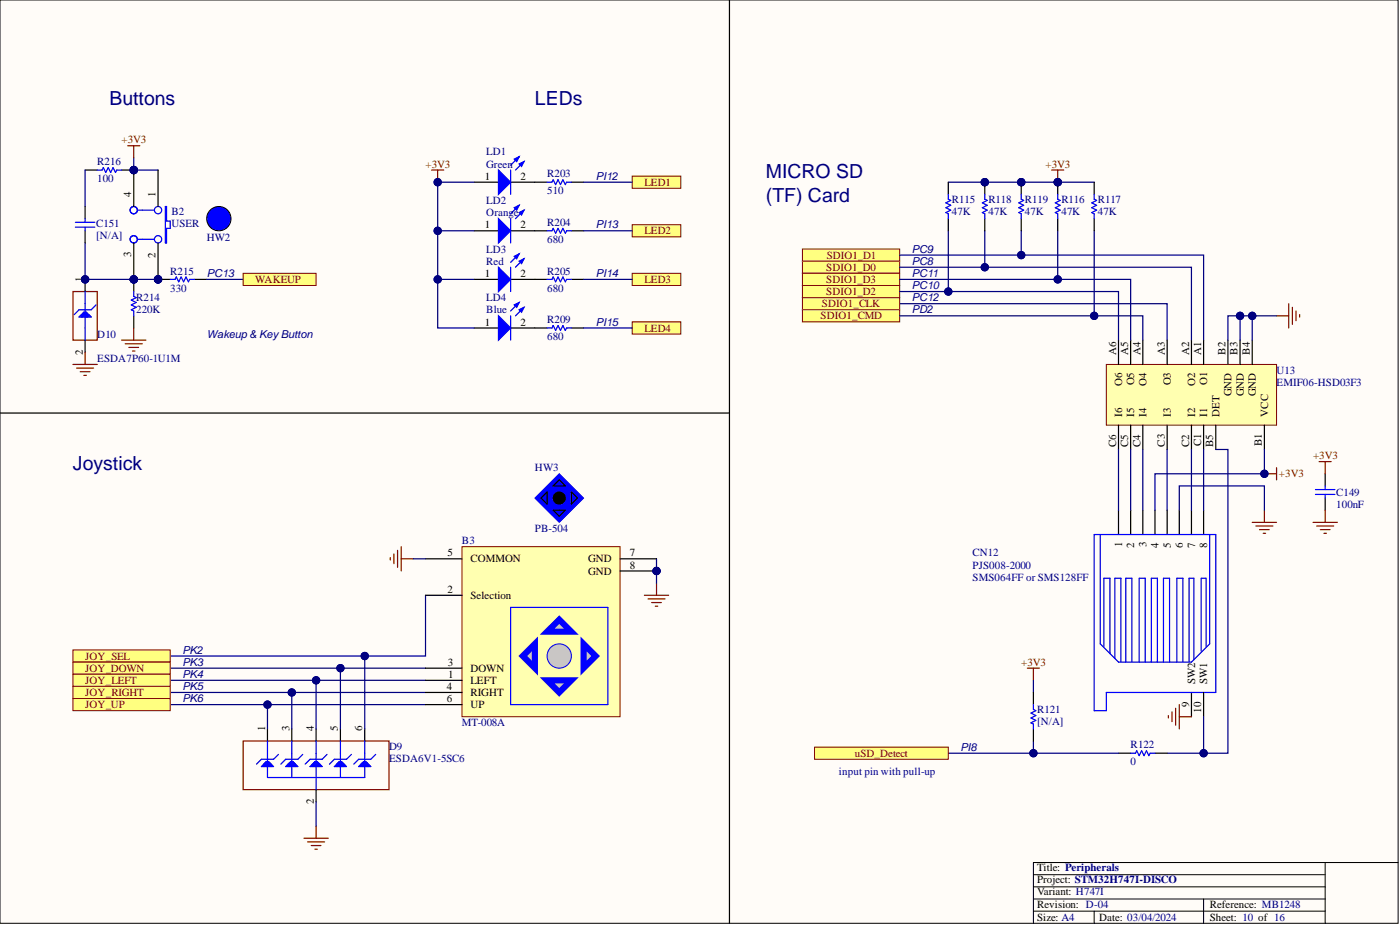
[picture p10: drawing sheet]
<svg xmlns="http://www.w3.org/2000/svg" width="292mm" height="193mm" viewBox="0 0 292 193" stroke-linecap="round" stroke-linejoin="round" font-family="sans-serif">
<defs><g id="words">
<g font-size="4.1" fill="#000080">
<text x="22.8" y="22">Buttons</text>
<text x="111.6" y="22">LEDs</text>
<text x="159.8" y="37.2">MICRO SD</text>
<text x="159.8" y="42.2">(TF) Card</text>
<text x="15.2" y="98">Joystick</text>
</g>
<g font-size="2.3" fill="#800000">
<text x="25.4" y="29.9">+3V3</text>
<text x="88.8" y="35">+3V3</text>
<text x="218.1" y="35">+3V3</text>
<text x="134.4" y="38.8">LED1</text>
<text x="134.4" y="48.9">LED2</text>
<text x="172.5" y="54">SDIO1_D1</text>
<text x="53.3" y="59">WAKEUP</text>
<text x="134.4" y="59">LED3</text>
<text x="172.4" y="56.5">SDIO1_D0</text>
<text x="172.4" y="59">SDIO1_D3</text>
<text x="171.5" y="64.1">SDIO1_CLK</text>
<text x="172.4" y="61.6">SDIO1_D2</text>
<text x="134.4" y="69.2">LED4</text>
<text x="171.2" y="66.6">SDIO1_CMD</text>
<text x="274" y="95.8">+3V3</text>
<text x="266.9" y="99.6">+3V3</text>
<text x="17.8" y="137.6">JOY_SEL</text>
<text x="17.8" y="140.1">JOY_DOWN</text>
<text x="17.8" y="142.7">JOY_LEFT</text>
<text x="213.1" y="138.9">+3V3</text>
<text x="17.8" y="145.2">JOY_RIGHT</text>
<text x="17.8" y="147.8">JOY_UP</text>
<text x="178.3" y="157.9">uSD_Detect</text>
</g>
<g font-size="2.3" fill="#000080">
<text x="20.3" y="34.5">R216</text>
<text x="101.5" y="32.4">LD1</text>
<text x="101.5" y="35">Green</text>
<text x="20.3" y="38">100</text>
<text x="114.1" y="37">R203</text>
<text x="114.1" y="40.5">510</text>
<text x="124.3" y="37.5">PI12</text>
<text x="20" y="47.4">C151</text>
<text x="35.8" y="44.9">B2</text>
<text x="35.8" y="47.4">USER</text>
<text x="101.5" y="42.6">LD2</text>
<text x="101.5" y="45.1">Orange</text>
<text x="114.1" y="47.1">R204</text>
<text x="124.3" y="47.6">PI13</text>
<text x="198.6" y="42.3">R115</text>
<text x="198.6" y="44.9">47K</text>
<text x="206.2" y="42.3">R118</text>
<text x="206.2" y="44.9">47K</text>
<text x="213.8" y="42.3">R119</text>
<text x="213.8" y="44.9">47K</text>
<text x="221.4" y="42.3">R116</text>
<text x="221.4" y="44.9">47K</text>
<text x="229.1" y="42.3">R117</text>
<text x="229.1" y="44.9">47K</text>
<text x="20" y="49.9">[N/A]</text>
<text x="43.1" y="50.2">HW2</text>
<text x="101.5" y="52.7">LD3</text>
<text x="114.1" y="50.7">680</text>
<text x="190.2" y="52.7">PC9</text>
<text x="35.5" y="57.3">R215</text>
<text x="43.1" y="57.8">PC13</text>
<text x="101.5" y="55.2">Red</text>
<text x="114.1" y="57.3">R205</text>
<text x="124.3" y="57.8">PI14</text>
<text x="190.2" y="55.2">PC8</text>
<text x="190.2" y="57.8">PC11</text>
<text x="28.4" y="62.8">R214</text>
<text x="28.4" y="65.4">220K</text>
<text x="35.5" y="60.8">330</text>
<text x="101.5" y="62.8">LD4</text>
<text x="101.5" y="65.4">Blue</text>
<text x="114.1" y="60.8">680</text>
<text x="190.2" y="60.3">PC10</text>
<text x="190.2" y="62.8">PC12</text>
<text x="190.2" y="65.4">PD2</text>
<text x="20.3" y="70.5">D10</text>
<text x="43.1" y="70.5">Wakeup &amp; KeyButton</text>
<text x="114.1" y="67.4">R209</text>
<text x="114.1" y="71">680</text>
<text x="124.3" y="67.9">PI15</text>
<text x="20.3" y="75.5">ESDA7P60-1U1M</text>
<text x="266.3" y="78.1">U13</text>
<text x="266.3" y="80.6">EMIF06-HSD03F3</text>
<text x="111.6" y="98.3">HW3</text>
<text x="278.8" y="103.4">C149</text>
<text x="278.8" y="105.9">100nF</text>
<text x="96.4" y="113.5">B3</text>
<text x="111.6" y="111">PB-504</text>
<text x="202.9" y="116.1">CN12</text>
<text x="202.9" y="118.6">PJS008-2000</text>
<text x="202.9" y="121.1">SMS064FF or SMS128FF</text>
<text x="38" y="136.3">PK2</text>
<text x="38" y="138.9">PK3</text>
<text x="38" y="141.4">PK4</text>
<text x="38" y="144">PK5</text>
<text x="38" y="146.5">PK6</text>
<text x="216.4" y="148.8">R121</text>
<text x="96.4" y="151.6">MT-008A</text>
<text x="216.4" y="151.3">[N/A]</text>
<text x="81.2" y="156.4">D9</text>
<text x="81.2" y="158.9">ESDA6V1-5SC6</text>
<text x="175" y="161.7">input pin with pull-up</text>
<text x="200.4" y="156.6">PI8</text>
<text x="235.9" y="156.1">R122</text>
<text x="235.9" y="159.7">0</text>
</g>
<g font-size="2.3">
<text x="27.4" y="41.1" transform="rotate(-90 27.4 41.1)">4</text>
<text x="32.5" y="41.1" transform="rotate(-90 32.5 41.1)">1</text>
<text x="101.1" y="37.5">1</text>
<text x="108.6" y="37.5">2</text>
<text x="101.1" y="47.6">1</text>
<text x="108.6" y="47.6">2</text>
<text x="27.4" y="53.6" transform="rotate(-90 27.4 53.6)">3</text>
<text x="32.5" y="53.7" transform="rotate(-90 32.5 53.7)">2</text>
<text x="17.2" y="58.8" transform="rotate(-90 17.2 58.8)">1</text>
<text x="101.1" y="57.8">1</text>
<text x="108.6" y="57.8">2</text>
<text x="101.1" y="67.9">1</text>
<text x="108.6" y="67.9">2</text>
<text x="17.2" y="74" transform="rotate(-90 17.2 74)">2</text>
<text x="232.9" y="74" transform="rotate(-90 232.9 74)">A6</text>
<text x="235.4" y="74" transform="rotate(-90 235.4 74)">A5</text>
<text x="237.9" y="74" transform="rotate(-90 237.9 74)">A4</text>
<text x="243" y="74" transform="rotate(-90 243 74)">A3</text>
<text x="248.1" y="74" transform="rotate(-90 248.1 74)">A2</text>
<text x="250.6" y="74" transform="rotate(-90 250.6 74)">A1</text>
<text x="255.7" y="74" transform="rotate(-90 255.7 74)">B2</text>
<text x="258.2" y="74" transform="rotate(-90 258.2 74)">B3</text>
<text x="260.8" y="74" transform="rotate(-90 260.8 74)">B4</text>
<text x="234.1" y="80.5" transform="rotate(-90 234.1 80.5)">O6</text>
<text x="236.7" y="80.4" transform="rotate(-90 236.7 80.4)">O5</text>
<text x="239.2" y="80.5" transform="rotate(-90 239.2 80.5)">O4</text>
<text x="244.3" y="80.4" transform="rotate(-90 244.3 80.4)">O3</text>
<text x="249.3" y="80.5" transform="rotate(-90 249.3 80.5)">O2</text>
<text x="251.9" y="80.3" transform="rotate(-90 251.9 80.3)">O1</text>
<text x="257" y="82.7" transform="rotate(-90 257 82.7)">GND</text>
<text x="259.5" y="82.7" transform="rotate(-90 259.5 82.7)">GND</text>
<text x="262" y="82.7" transform="rotate(-90 262 82.7)">GND</text>
<text x="234.1" y="86.9" transform="rotate(-90 234.1 86.9)">I6</text>
<text x="236.7" y="86.9" transform="rotate(-90 236.7 86.9)">I5</text>
<text x="239.2" y="86.9" transform="rotate(-90 239.2 86.9)">I4</text>
<text x="244.3" y="86.9" transform="rotate(-90 244.3 86.9)">I3</text>
<text x="249.3" y="86.9" transform="rotate(-90 249.3 86.9)">I2</text>
<text x="251.9" y="86.9" transform="rotate(-90 251.9 86.9)">I1</text>
<text x="254.4" y="86.9" transform="rotate(-90 254.4 86.9)">DET</text>
<text x="264.6" y="86.9" transform="rotate(-90 264.6 86.9)">VCC</text>
<text x="232.9" y="93.3" transform="rotate(-90 232.9 93.3)">C6</text>
<text x="235.4" y="93.3" transform="rotate(-90 235.4 93.3)">C5</text>
<text x="237.9" y="93.3" transform="rotate(-90 237.9 93.3)">C4</text>
<text x="243" y="93.2" transform="rotate(-90 243 93.2)">C3</text>
<text x="248.1" y="93.3" transform="rotate(-90 248.1 93.3)">C2</text>
<text x="250.6" y="93.1" transform="rotate(-90 250.6 93.1)">C1</text>
<text x="253.2" y="93.3" transform="rotate(-90 253.2 93.3)">B5</text>
<text x="263.3" y="93.1" transform="rotate(-90 263.3 93.1)">B1</text>
<text x="93.3" y="116.1">5</text>
<text x="98.2" y="117.3">COMMON</text>
<text x="122.7" y="117.3">GND</text>
<text x="122.7" y="119.9">GND</text>
<text x="131.4" y="116.1">7</text>
<text x="131.4" y="118.6">8</text>
<text x="234.1" y="114.1" transform="rotate(-90 234.1 114.1)">1</text>
<text x="236.7" y="114.3" transform="rotate(-90 236.7 114.3)">2</text>
<text x="239.2" y="114.2" transform="rotate(-90 239.2 114.2)">3</text>
<text x="241.7" y="114.4" transform="rotate(-90 241.7 114.4)">4</text>
<text x="244.3" y="114.3" transform="rotate(-90 244.3 114.3)">5</text>
<text x="246.8" y="114.3" transform="rotate(-90 246.8 114.3)">6</text>
<text x="249.3" y="114.3" transform="rotate(-90 249.3 114.3)">7</text>
<text x="251.9" y="114.3" transform="rotate(-90 251.9 114.3)">8</text>
<text x="93.3" y="123.7">2</text>
<text x="98.2" y="124.9">Selection</text>
<text x="93.3" y="144">4</text>
<text x="93.4" y="138.9">3</text>
<text x="93.5" y="141.4">1</text>
<text x="98.2" y="140.1">DOWN</text>
<text x="98.2" y="142.7">LEFT</text>
<text x="249.3" y="142.7" transform="rotate(-90 249.3 142.7)">SW2</text>
<text x="251.9" y="142.7" transform="rotate(-90 251.9 142.7)">SW1</text>
<text x="93.3" y="146.5">6</text>
<text x="98.2" y="145.2">RIGHT</text>
<text x="98.2" y="147.8">UP</text>
<text x="248.1" y="147.5" transform="rotate(-90 248.1 147.5)">9</text>
<text x="250.6" y="148.7" transform="rotate(-90 250.6 148.7)">10</text>
<text x="55.3" y="152.6" transform="rotate(-90 55.3 152.6)">1</text>
<text x="60.4" y="152.6" transform="rotate(-90 60.4 152.6)">3</text>
<text x="65.4" y="152.6" transform="rotate(-90 65.4 152.6)">4</text>
<text x="70.5" y="152.6" transform="rotate(-90 70.5 152.6)">5</text>
<text x="75.6" y="152.6" transform="rotate(-90 75.6 152.6)">6</text>
<text x="65.4" y="167.8" transform="rotate(-90 65.4 167.8)">2</text>
<text x="216.4" y="181.7">Title: Peripherals</text>
<text x="216.4" y="184.3">Project: STM32H747I-DISCO</text>
<text x="216.4" y="189.3">Revision: D-04</text>
<text x="216.4" y="186.8">Variant: H747I</text>
<text x="252.4" y="189.3">Reference: MB1248</text>
<text x="216.4" y="192.1">Size: A4</text>
<text x="229.3" y="192.1">Date: 03/04/2024</text>
<text x="252.4" y="192.1">Sheet: 10 of 16</text>
</g>
</g></defs>
<path d="M0 0h291.7v192.6h-291.7z" fill-rule="evenodd" fill="#fffcf8"/>
<path d="M0 0h291.7v192.6h-291.7z" fill="none" stroke="#000" stroke-width=".21"/>
<path d="M0 0h291.7v192.6h-291.7z" fill-rule="evenodd" fill="#fffcf8"/>
<path d="M0 0h291.7v192.6h-291.7zM276.5 179.9v12.7M291.7 179.9h-76.1v12.7M215.6 182.5h60.9M215.6 185h60.9M215.6 190.1h60.9M215.6 187.5h60.9M228.3 190.1v2.5M251.1 187.5v5.1" fill="none" stroke="#000" stroke-width=".21"/>
<path d="M152.2 0v192.6M0 86.2h152.2" fill="none" stroke="#000" stroke-width=".25"/>
<path d="M81.4 116.3v.5M82.2 115.6v2M82.9 114.8v3.6M83.7 114v5.1M83.7 116.6h2.5M63.4 174.9h5.1M64.2 175.6h3.5M64.9 176.4h2.1M65.7 177.2h.5M66 172.3v2.6" fill="none" stroke="#800000" stroke-width=".25"/>
<path d="M88.8 124.2v12.7h-53.3" fill="none" stroke="#000080" stroke-width=".25"/>
<circle cx="76.1" cy="136.9" r=".76" fill="#000080"/>
<circle cx="76.1" cy="136.9" r=".76" fill="none" stroke="#000080" stroke-width=".21"/>
<path d="M35.5 139.4h53.3" fill="none" stroke="#000080" stroke-width=".25"/>
<circle cx="71" cy="139.4" r=".76" fill="#000080"/>
<circle cx="71" cy="139.4" r=".76" fill="none" stroke="#000080" stroke-width=".21"/>
<path d="M35.5 141.9h53.3" fill="none" stroke="#000080" stroke-width=".25"/>
<circle cx="66" cy="141.9" r=".76" fill="#000080"/>
<circle cx="66" cy="141.9" r=".76" fill="none" stroke="#000080" stroke-width=".21"/>
<path d="M35.5 144.5h53.3" fill="none" stroke="#000080" stroke-width=".25"/>
<circle cx="60.9" cy="144.5" r=".76" fill="#000080"/>
<circle cx="60.9" cy="144.5" r=".76" fill="none" stroke="#000080" stroke-width=".21"/>
<path d="M35.5 147h53.3" fill="none" stroke="#000080" stroke-width=".25"/>
<circle cx="55.8" cy="147" r=".76" fill="#000080"/>
<circle cx="55.8" cy="147" r=".76" fill="none" stroke="#000080" stroke-width=".21"/>
<path d="M15.2 135.6h20.3v2.5h-20.3z" fill-rule="evenodd" fill="#ffff80"/>
<path d="M15.2 135.6h20.3v2.5h-20.3z" fill="none" stroke="#800000" stroke-width=".21"/>
<path d="M15.2 138.1h20.3v2.6h-20.3z" fill-rule="evenodd" fill="#ffff80"/>
<path d="M15.2 138.1h20.3v2.6h-20.3z" fill="none" stroke="#800000" stroke-width=".21"/>
<path d="M15.2 140.7h20.3v2.5h-20.3z" fill-rule="evenodd" fill="#ffff80"/>
<path d="M15.2 140.7h20.3v2.5h-20.3z" fill="none" stroke="#800000" stroke-width=".21"/>
<path d="M15.2 143.2h20.3v2.5h-20.3z" fill-rule="evenodd" fill="#ffff80"/>
<path d="M15.2 143.2h20.3v2.5h-20.3z" fill="none" stroke="#800000" stroke-width=".21"/>
<path d="M15.2 145.7h20.3v2.6h-20.3z" fill-rule="evenodd" fill="#ffff80"/>
<path d="M15.2 145.7h20.3v2.6h-20.3z" fill="none" stroke="#800000" stroke-width=".21"/>
<path d="M134.4 124.2h5.1M135.2 124.9h3.6M136 125.7h2M136.7 126.5h.5M137 121.6v2.6" fill="none" stroke="#800000" stroke-width=".25"/>
<path d="M137 116.6v5" fill="none" stroke="#000080" stroke-width=".25"/>
<circle cx="137" cy="119.1" r=".76" fill="#000080"/>
<circle cx="137" cy="119.1" r=".76" fill="none" stroke="#000080" stroke-width=".21"/>
<path d="M98.9 58.3h5.1M106.5 58.3h5.1" fill="none" stroke="#000" stroke-width=".25"/>
<path d="M104 55.8l2.5 2.5-2.5 2.5z" fill="#00f"/>
<path d="M104 55.8l2.5 2.5-2.5 2.5zM108.3 53l-1.8 1.7M109.3 54l-1.7 1.8" fill="none" stroke="#00f" stroke-width=".25"/>
<path d="M108.3 54.5l1-.5-.5 1z" fill="#00f"/>
<path d="M108.3 54.5l1-.5-.5 1z" fill="none" stroke="#00f" stroke-width=".25"/>
<path d="M107.3 53.5l1-.5-.5 1z" fill="#00f"/>
<path d="M106.5 55.8v5M107.3 53.5l1-.5-.5 1z" fill="none" stroke="#00f" stroke-width=".25"/>
<path d="M98.9 48.1h5.1M106.5 48.1h5.1" fill="none" stroke="#000" stroke-width=".25"/>
<path d="M104 45.6l2.5 2.5-2.5 2.6z" fill="#00f"/>
<path d="M104 45.6l2.5 2.5-2.5 2.6zM108.3 42.8l-1.8 1.8M109.3 43.8l-1.7 1.8" fill="none" stroke="#00f" stroke-width=".25"/>
<path d="M108.3 44.3l1-.5-.5 1.1z" fill="#00f"/>
<path d="M108.3 44.3l1-.5-.5 1.1z" fill="none" stroke="#00f" stroke-width=".25"/>
<path d="M107.3 43.3l1-.5-.5 1z" fill="#00f"/>
<path d="M106.5 45.6v5.1M107.3 43.3l1-.5-.5 1z" fill="none" stroke="#00f" stroke-width=".25"/>
<path d="M98.9 68.4h5.1M106.5 68.4h5.1" fill="none" stroke="#000" stroke-width=".25"/>
<path d="M104 65.9l2.5 2.5-2.5 2.6z" fill="#00f"/>
<path d="M104 65.9l2.5 2.5-2.5 2.6zM108.3 63.1l-1.8 1.8M109.3 64.1l-1.7 1.8" fill="none" stroke="#00f" stroke-width=".25"/>
<path d="M108.3 64.6l1-.5-.5 1z" fill="#00f"/>
<path d="M108.3 64.6l1-.5-.5 1z" fill="none" stroke="#00f" stroke-width=".25"/>
<path d="M107.3 63.6l1-.5-.5 1z" fill="#00f"/>
<path d="M106.5 65.9v5.1M107.3 63.6l1-.5-.5 1z" fill="none" stroke="#00f" stroke-width=".25"/>
<path d="M98.9 38h5.1M106.5 38h5.1" fill="none" stroke="#000" stroke-width=".25"/>
<path d="M104 35.5l2.5 2.5-2.5 2.5z" fill="#00f"/>
<path d="M104 35.5l2.5 2.5-2.5 2.5zM108.3 32.7l-1.8 1.8M109.3 33.7l-1.7 1.8" fill="none" stroke="#00f" stroke-width=".25"/>
<path d="M108.3 34.2l1-.5-.5 1z" fill="#00f"/>
<path d="M108.3 34.2l1-.5-.5 1z" fill="none" stroke="#00f" stroke-width=".25"/>
<path d="M107.3 33.2l1-.5-.5 1z" fill="#00f"/>
<path d="M106.5 35.5v5M107.3 33.2l1-.5-.5 1z" fill="none" stroke="#00f" stroke-width=".25"/>
<path d="M90 35.5h2.6M91.3 35.5v2.5" fill="none" stroke="#800000" stroke-width=".25"/>
<circle cx="91.3" cy="38" r=".76" fill="#000080"/>
<circle cx="91.3" cy="38" r=".76" fill="none" stroke="#000080" stroke-width=".21"/>
<path d="M111.6 38h2.5M119.2 38h2.6M111.6 48.1h2.5M111.6 58.3h2.5M119.2 48.1h2.6M119.2 58.3h2.6M111.6 68.4h2.5M119.2 68.4h2.6" fill="none" stroke="#000" stroke-width=".25"/>
<path d="M114.1 38h1.1l.2-.5 .5 1 .5-1 .5 1 .5-1 .6 1 .2-.5h1M114.1 48.1h1.1l.2-.5 .5 1.1 .5-1.1 .5 1.1 .5-1.1 .6 1.1 .2-.6h1M114.1 58.3h1.1l.2-.5 .5 1 .5-1 .5 1 .5-1 .6 1 .2-.5h1M114.1 68.4h1.1l.2-.5 .5 1 .5-1 .5 1 .5-1 .6 1 .2-.5h1" fill="none" stroke="#00f" stroke-width=".25"/>
<path d="M91.3 48.1h7.6" fill="none" stroke="#000080" stroke-width=".25"/>
<circle cx="91.3" cy="48.1" r=".76" fill="#000080"/>
<circle cx="91.3" cy="48.1" r=".76" fill="none" stroke="#000080" stroke-width=".21"/>
<path d="M91.3 58.3h7.6" fill="none" stroke="#000080" stroke-width=".25"/>
<circle cx="91.3" cy="58.3" r=".76" fill="#000080"/>
<circle cx="91.3" cy="58.3" r=".76" fill="none" stroke="#000080" stroke-width=".21"/>
<path d="M98.9 38h-7.6v30.4h7.6" fill="none" stroke="#000080" stroke-width=".25"/>
<circle cx="91.3" cy="38" r=".76" fill="#000080"/>
<circle cx="91.3" cy="38" r=".76" fill="none" stroke="#000080" stroke-width=".21"/>
<circle cx="91.3" cy="48.1" r=".76" fill="#000080"/>
<circle cx="91.3" cy="48.1" r=".76" fill="none" stroke="#000080" stroke-width=".21"/>
<circle cx="91.3" cy="58.3" r=".76" fill="#000080"/>
<circle cx="91.3" cy="58.3" r=".76" fill="none" stroke="#000080" stroke-width=".21"/>
<path d="M131.9 67.2h10.1v2.5h-10.1z" fill-rule="evenodd" fill="#ffff80"/>
<path d="M131.9 67.2h10.1v2.5h-10.1z" fill="none" stroke="#800000" stroke-width=".21"/>
<path d="M131.9 57h10.1v2.6h-10.1z" fill-rule="evenodd" fill="#ffff80"/>
<path d="M131.9 57h10.1v2.6h-10.1z" fill="none" stroke="#800000" stroke-width=".21"/>
<path d="M131.9 36.7h10.1v2.6h-10.1z" fill-rule="evenodd" fill="#ffff80"/>
<path d="M131.9 36.7h10.1v2.6h-10.1z" fill="none" stroke="#800000" stroke-width=".21"/>
<path d="M131.9 46.9h10.1v2.5h-10.1z" fill-rule="evenodd" fill="#ffff80"/>
<path d="M131.9 46.9h10.1v2.5h-10.1z" fill="none" stroke="#800000" stroke-width=".21"/>
<path d="M121.8 38h10.1M121.8 48.1h10.1M121.8 58.3h10.1M121.8 68.4h10.1" fill="none" stroke="#000080" stroke-width=".25"/>
<circle cx="137" cy="119.1" r=".76" fill="#000080"/>
<circle cx="137" cy="119.1" r=".76" fill="none" stroke="#000080" stroke-width=".21"/>
<path d="M96.4 114h33v35.5h-33z" fill-rule="evenodd" fill="#ffffb0"/>
<path d="M96.4 114h33v35.5h-33z" fill="none" stroke="#800000" stroke-width=".21"/>
<circle cx="116.7" cy="136.9" r="2.54" fill="#c0c0c0"/>
<circle cx="116.7" cy="136.9" r="2.54" fill="none" stroke="#00f" stroke-width=".21"/>
<path d="M114.1 131.8l2.6-2.5 2.5 2.5z" fill="#c0c0c0"/>
<path d="M114.1 131.8l2.6-2.5 2.5 2.5z" fill="none" stroke="#00f" stroke-width="1.3"/>
<path d="M109.1 136.9l2.5-2.6v5.1z" fill="#c0c0c0"/>
<path d="M109.1 136.9l2.5-2.6v5.1z" fill="none" stroke="#00f" stroke-width="1.3"/>
<path d="M114.1 141.9h5.1l-2.5 2.6z" fill="#c0c0c0"/>
<path d="M114.1 141.9h5.1l-2.5 2.6z" fill="none" stroke="#00f" stroke-width="1.3"/>
<path d="M121.8 134.3l2.5 2.6-2.5 2.5z" fill="#c0c0c0"/>
<path d="M121.8 134.3l2.5 2.6-2.5 2.5z" fill="none" stroke="#00f" stroke-width="1.3"/>
<path d="M106.5 126.7h20.3v20.3h-20.3z" fill="none" stroke="#00f" stroke-width=".25"/>
<path d="M88.8 116.6h7.6M129.4 116.6h7.6M129.4 119.1h7.6M88.8 124.2h7.6M88.8 139.4h7.6M88.8 141.9h7.6M88.8 144.5h7.6M88.8 147h7.6" fill="none" stroke="#000" stroke-width=".25"/>
<circle cx="137" cy="119.1" r=".76" fill="#000080"/>
<circle cx="137" cy="119.1" r=".76" fill="none" stroke="#000080" stroke-width=".21"/>
<path d="M86.2 116.6h2.6" fill="none" stroke="#000080" stroke-width=".25"/>
<path d="M263.8 98.8h2.5M266.3 97.6v2.5M261.3 109h5M262 109.7h3.6M262.8 110.5h2M263.6 111.3h.5M263.8 106.4v2.6" fill="none" stroke="#800000" stroke-width=".25"/>
<circle cx="263.8" cy="98.8" r=".76" fill="#000080"/>
<circle cx="263.8" cy="98.8" r=".76" fill="none" stroke="#000080" stroke-width=".21"/>
<path d="M187.7 63.4h55.8v7.6M251.1 149.5v7.6h-7.6" fill="none" stroke="#000080" stroke-width=".25"/>
<path d="M233.4 106.4v5.1M235.9 106.4v5.1M238.4 106.4v5.1M241 106.4v5.1M243.5 106.4v5.1M246.1 106.4v5.1M248.6 106.4v5.1M251.1 106.4v5.1M248.6 144.5v5M251.1 144.5v5" fill="none" stroke="#000" stroke-width=".25"/>
<path d="M228.3 111.5h25.4v33h-22.9v3.8h-2.5zM229.6 111.5v22.8l3.8 3.8h15.2l3.8-3.8v-22.8M230.3 134.8v-14.2h1.3v15.7M232.6 137.4v-16.8h1.3v17.5M234.9 138.1v-17.5h1.3v17.5M237.7 138.1v-17.5h1.2v17.5M240.2 138.1v-17.5h1.3v17.5M242.8 138.1v-17.5h1.2v17.5M245.5 138.1v-17.5h1.3v17.5M249.1 137.6v-17h-1v17.5M251.6 134.8v-14.2h-1v15.2" fill="none" stroke="#00f" stroke-width=".25"/>
<path d="M243.8 149.3v.5M244.5 148.5v2M245.3 147.8v3.5M246.1 147v5.1M246.1 149.5h2.5" fill="none" stroke="#800000" stroke-width=".25"/>
<circle cx="251.1" cy="157.1" r=".76" fill="#000080"/>
<circle cx="251.1" cy="157.1" r=".76" fill="none" stroke="#000080" stroke-width=".21"/>
<path d="M205.5 48.1v7.7" fill="none" stroke="#000080" stroke-width=".25"/>
<circle cx="205.5" cy="55.8" r=".76" fill="#000080"/>
<circle cx="205.5" cy="55.8" r=".76" fill="none" stroke="#000080" stroke-width=".21"/>
<path d="M213.1 48.1v5.1" fill="none" stroke="#000080" stroke-width=".25"/>
<circle cx="213.1" cy="53.2" r=".76" fill="#000080"/>
<circle cx="213.1" cy="53.2" r=".76" fill="none" stroke="#000080" stroke-width=".21"/>
<path d="M233.4 157.1h2.5M241 157.1h2.5" fill="none" stroke="#000" stroke-width=".25"/>
<path d="M235.9 157.1h1l.3-.5 .5 1 .5-1 .5 1 .5-1 .5 1 .3-.5h1" fill="none" stroke="#00f" stroke-width=".25"/>
<path d="M197.9 157.1h35.5" fill="none" stroke="#000080" stroke-width=".25"/>
<circle cx="215.6" cy="157.1" r=".76" fill="#000080"/>
<circle cx="215.6" cy="157.1" r=".76" fill="none" stroke="#000080" stroke-width=".21"/>
<path d="M197.9 38h30.4" fill="none" stroke="#000080" stroke-width=".25"/>
<circle cx="205.5" cy="38" r=".76" fill="#000080"/>
<circle cx="205.5" cy="38" r=".76" fill="none" stroke="#000080" stroke-width=".21"/>
<circle cx="213.1" cy="38" r=".76" fill="#000080"/>
<circle cx="213.1" cy="38" r=".76" fill="none" stroke="#000080" stroke-width=".21"/>
<circle cx="220.7" cy="38" r=".76" fill="#000080"/>
<circle cx="220.7" cy="38" r=".76" fill="none" stroke="#000080" stroke-width=".21"/>
<path d="M197.9 48.1v12.7" fill="none" stroke="#000080" stroke-width=".25"/>
<circle cx="197.9" cy="60.8" r=".76" fill="#000080"/>
<circle cx="197.9" cy="60.8" r=".76" fill="none" stroke="#000080" stroke-width=".21"/>
<path d="M220.7 48.1v10.2" fill="none" stroke="#000080" stroke-width=".25"/>
<circle cx="220.7" cy="58.3" r=".76" fill="#000080"/>
<circle cx="220.7" cy="58.3" r=".76" fill="none" stroke="#000080" stroke-width=".21"/>
<path d="M228.3 48.1v17.8" fill="none" stroke="#000080" stroke-width=".25"/>
<circle cx="228.3" cy="65.9" r=".76" fill="#000080"/>
<circle cx="228.3" cy="65.9" r=".76" fill="none" stroke="#000080" stroke-width=".21"/>
<path d="M219.4 35.5h2.6M220.7 35.5v2.5" fill="none" stroke="#800000" stroke-width=".25"/>
<circle cx="220.7" cy="38" r=".76" fill="#000080"/>
<circle cx="220.7" cy="38" r=".76" fill="none" stroke="#000080" stroke-width=".21"/>
<path d="M197.9 38v2.5M197.9 45.6v2.5" fill="none" stroke="#000" stroke-width=".25"/>
<path d="M197.9 40.5v1.1l.5 .2-1.1 .5 1.1 .5-1.1 .5 1.1 .5-1.1 .5 .6 .3v1" fill="none" stroke="#00f" stroke-width=".25"/>
<circle cx="205.5" cy="38" r=".76" fill="#000080"/>
<circle cx="205.5" cy="38" r=".76" fill="none" stroke="#000080" stroke-width=".21"/>
<path d="M205.5 38v2.5M205.5 45.6v2.5" fill="none" stroke="#000" stroke-width=".25"/>
<circle cx="205.5" cy="38" r=".76" fill="#000080"/>
<circle cx="205.5" cy="38" r=".76" fill="none" stroke="#000080" stroke-width=".21"/>
<path d="M205.5 40.5v1.1l.5 .2-1 .5 1 .5-1 .5 1 .5-1 .5 .5 .3v1" fill="none" stroke="#00f" stroke-width=".25"/>
<circle cx="213.1" cy="38" r=".76" fill="#000080"/>
<circle cx="213.1" cy="38" r=".76" fill="none" stroke="#000080" stroke-width=".21"/>
<path d="M213.1 38v2.5M213.1 45.6v2.5" fill="none" stroke="#000" stroke-width=".25"/>
<circle cx="213.1" cy="38" r=".76" fill="#000080"/>
<circle cx="213.1" cy="38" r=".76" fill="none" stroke="#000080" stroke-width=".21"/>
<path d="M213.1 40.5v1.1l.5 .2-1 .5 1 .5-1 .5 1 .5-1 .5 .5 .3v1" fill="none" stroke="#00f" stroke-width=".25"/>
<circle cx="220.7" cy="38" r=".76" fill="#000080"/>
<circle cx="220.7" cy="38" r=".76" fill="none" stroke="#000080" stroke-width=".21"/>
<path d="M220.7 38v2.5M220.7 45.6v2.5" fill="none" stroke="#000" stroke-width=".25"/>
<circle cx="220.7" cy="38" r=".76" fill="#000080"/>
<circle cx="220.7" cy="38" r=".76" fill="none" stroke="#000080" stroke-width=".21"/>
<path d="M220.7 40.5v1.1l.5 .2-1 .5 1 .5-1 .5 1 .5-1 .5 .5 .3v1M228.3 40.5v1.1l.5 .2-1 .5 1 .5-1 .5 1 .5-1 .5 .5 .3v1" fill="none" stroke="#00f" stroke-width=".25"/>
<path d="M228.3 38v2.5M228.3 45.6v2.5" fill="none" stroke="#000" stroke-width=".25"/>
<path d="M214.3 139.4h2.6M215.6 139.4v2.5" fill="none" stroke="#800000" stroke-width=".25"/>
<path d="M215.6 141.9v2.6M215.6 154.6v2.5" fill="none" stroke="#000080" stroke-width=".25"/>
<circle cx="215.6" cy="157.1" r=".76" fill="#000080"/>
<circle cx="215.6" cy="157.1" r=".76" fill="none" stroke="#000080" stroke-width=".21"/>
<path d="M167.4 62.1h20.3v2.5h-20.3z" fill-rule="evenodd" fill="#ffff80"/>
<path d="M167.4 62.1h20.3v2.5h-20.3z" fill="none" stroke="#800000" stroke-width=".21"/>
<path d="M167.4 64.6h20.3v2.6h-20.3z" fill-rule="evenodd" fill="#ffff80"/>
<path d="M167.4 64.6h20.3v2.6h-20.3z" fill="none" stroke="#800000" stroke-width=".21"/>
<path d="M167.4 54.5h20.3v2.5h-20.3z" fill-rule="evenodd" fill="#ffff80"/>
<path d="M167.4 54.5h20.3v2.5h-20.3z" fill="none" stroke="#800000" stroke-width=".21"/>
<path d="M167.4 51.9h20.3v2.6h-20.3z" fill-rule="evenodd" fill="#ffff80"/>
<path d="M167.4 51.9h20.3v2.6h-20.3z" fill="none" stroke="#800000" stroke-width=".21"/>
<path d="M167.4 59.6h20.3v2.5h-20.3z" fill-rule="evenodd" fill="#ffff80"/>
<path d="M167.4 59.6h20.3v2.5h-20.3z" fill="none" stroke="#800000" stroke-width=".21"/>
<path d="M167.4 57h20.3v2.6h-20.3z" fill-rule="evenodd" fill="#ffff80"/>
<path d="M167.4 57h20.3v2.6h-20.3z" fill="none" stroke="#800000" stroke-width=".21"/>
<path d="M170 155.9h27.9v2.5h-27.9z" fill-rule="evenodd" fill="#ffff80"/>
<path d="M170 155.9h27.9v2.5h-27.9z" fill="none" stroke="#800000" stroke-width=".21"/>
<circle cx="27.9" cy="58.3" r=".76" fill="#000080"/>
<circle cx="27.9" cy="58.3" r=".76" fill="none" stroke="#000080" stroke-width=".21"/>
<path d="M27.9 58.3v2.5M27.9 65.9v2.5" fill="none" stroke="#000" stroke-width=".25"/>
<circle cx="27.9" cy="58.3" r=".76" fill="#000080"/>
<circle cx="27.9" cy="58.3" r=".76" fill="none" stroke="#000080" stroke-width=".21"/>
<path d="M27.9 60.8v1l.5 .3-1 .5 1 .5-1 .5 1 .5-1 .5 .5 .3v1" fill="none" stroke="#00f" stroke-width=".25"/>
<path d="M25.4 71h5M26.1 71.7h3.6M26.9 72.5h2M27.6 73.2h.6M27.9 68.4v2.6" fill="none" stroke="#800000" stroke-width=".25"/>
<path d="M27.9 32.9v2.6h5.1" fill="none" stroke="#000080" stroke-width=".25"/>
<circle cx="27.9" cy="35.5" r=".76" fill="#000080"/>
<circle cx="27.9" cy="35.5" r=".76" fill="none" stroke="#000080" stroke-width=".21"/>
<circle cx="27.9" cy="35.5" r=".76" fill="#000080"/>
<circle cx="27.9" cy="35.5" r=".76" fill="none" stroke="#000080" stroke-width=".21"/>
<path d="M17.8 35.5h2.5M25.4 35.5h2.5" fill="none" stroke="#000" stroke-width=".25"/>
<circle cx="27.9" cy="35.5" r=".76" fill="#000080"/>
<circle cx="27.9" cy="35.5" r=".76" fill="none" stroke="#000080" stroke-width=".21"/>
<path d="M20.3 35.5h1l.3-.5 .5 1 .5-1 .5 1 .5-1 .5 1 .3-.5h1" fill="none" stroke="#00f" stroke-width=".25"/>
<path d="M17.8 35.5v7.6" fill="none" stroke="#000080" stroke-width=".25"/>
<circle cx="33" cy="58.3" r=".76" fill="#000080"/>
<circle cx="33" cy="58.3" r=".76" fill="none" stroke="#000080" stroke-width=".21"/>
<path d="M33 58.3h2.5M40.6 58.3h2.5" fill="none" stroke="#000" stroke-width=".25"/>
<circle cx="33" cy="58.3" r=".76" fill="#000080"/>
<circle cx="33" cy="58.3" r=".76" fill="none" stroke="#000080" stroke-width=".21"/>
<path d="M35.5 58.3h1l.3-.5 .5 1 .5-1 .5 1 .5-1 .5 1 .3-.5h1" fill="none" stroke="#00f" stroke-width=".25"/>
<path d="M43.1 58.3h7.6" fill="none" stroke="#000080" stroke-width=".25"/>
<path d="M26.6 30.4h2.6M27.9 30.4v2.5" fill="none" stroke="#800000" stroke-width=".25"/>
<path d="M50.7 57h15.3v2.6h-15.3z" fill-rule="evenodd" fill="#ffff80"/>
<path d="M50.7 57h15.3v2.6h-15.3z" fill="none" stroke="#800000" stroke-width=".21"/>
<circle cx="27.9" cy="35.5" r=".76" fill="#000080"/>
<circle cx="27.9" cy="35.5" r=".76" fill="none" stroke="#000080" stroke-width=".21"/>
<circle cx="27.9" cy="58.3" r=".76" fill="#000080"/>
<circle cx="27.9" cy="58.3" r=".76" fill="none" stroke="#000080" stroke-width=".21"/>
<circle cx="33" cy="58.3" r=".76" fill="#000080"/>
<circle cx="33" cy="58.3" r=".76" fill="none" stroke="#000080" stroke-width=".21"/>
<g fill="none" stroke="#00f" stroke-width=".25">
<path d="M28.7 43.8h3.5M28.7 49.9h3.5M34.5 43.1h.3v3h.7v1.5h-.7v3.1h-.3z"/>
<circle cx="27.9" cy="43.8" r=".76"/>
<circle cx="27.9" cy="49.9" r=".76"/>
<circle cx="33" cy="43.8" r=".76"/>
<circle cx="33" cy="49.9" r=".76"/>
</g>
<path d="M27.9 35.5v7.6M33 35.5v7.6" fill="none" stroke="#000" stroke-width=".25"/>
<circle cx="27.9" cy="35.5" r=".76" fill="#000080"/>
<circle cx="27.9" cy="35.5" r=".76" fill="none" stroke="#000080" stroke-width=".21"/>
<path d="M27.9 50.7v7.6" fill="none" stroke="#000" stroke-width=".25"/>
<circle cx="27.9" cy="58.3" r=".76" fill="#000080"/>
<circle cx="27.9" cy="58.3" r=".76" fill="none" stroke="#000080" stroke-width=".21"/>
<path d="M33 50.7v7.6" fill="none" stroke="#000" stroke-width=".25"/>
<circle cx="33" cy="58.3" r=".76" fill="#000080"/>
<circle cx="33" cy="58.3" r=".76" fill="none" stroke="#000080" stroke-width=".21"/>
<circle cx="17.8" cy="58.3" r=".76" fill="#000080"/>
<circle cx="17.8" cy="58.3" r=".76" fill="none" stroke="#000080" stroke-width=".21"/>
<path d="M15.2 60.8h5.1v10.2h-5.1z" fill="none" stroke="#800000" stroke-width=".25"/>
<path d="M17.8 58.3v2.5" fill="none" stroke="#000" stroke-width=".25"/>
<circle cx="17.8" cy="58.3" r=".76" fill="#000080"/>
<circle cx="17.8" cy="58.3" r=".76" fill="none" stroke="#000080" stroke-width=".21"/>
<path d="M17.8 71v2.5M55.8 152.1v2.5M60.9 152.1v2.5M66 152.1v2.5M71 152.1v2.5M76.1 152.1v2.5M66 164.7v2.6" fill="none" stroke="#000" stroke-width=".25"/>
<g fill="none" stroke="#00f" stroke-width=".25">
<path d="M16.7 65.9h2.1M17 66.1v-.5h1.5v.5M17.2 66.1v-.7h1.1v.7M17.5 65.1l-1 1h2.5l-1-1M17.5 65.1h.5M17.5 65.1v1M17.8 60.8v10.2M18 65.1v1M20 63.6l-1 1h-2.5l-1 1M54.8 159.7h2M55 159.9v-.5h1.6v.5M55.3 159.9v-.7h1v.7"/>
<path d="M55.6 158.9l-1.1 1h2.6l-1-1M55.6 158.9h.5M55.6 158.9v1M55.8 154.6v7.6h20.3v-7.6M56.1 158.9v1M58.1 157.4l-1 1h-2.6l-1 1M59.9 159.7h2M60.1 159.9v-.5h1.5v.5M60.4 159.9v-.7h1v.7M60.6 158.9h.5M60.6 158.9l-1 1h2.5l-1-1M60.6 158.9v1"/>
<path d="M60.9 154.6v7.6M61.1 158.9v1M63.2 157.4l-1.1 1h-2.5l-1 1M64.9 159.7h2.1M65.2 159.9v-.5h1.5v.5M65.4 159.9v-.7h1.1v.7M65.7 158.9h.5M65.7 158.9l-1 1h2.5l-1-1M65.7 158.9v1M66 154.6v10.1M66.2 158.9v1M68.2 157.4l-1 1h-2.5l-1 1"/>
<path d="M70 159.7h2M70.3 159.9v-.5h1.5v.5M70.5 159.9v-.7h1v.7M70.8 158.9h.5M70.8 158.9l-1 1h2.5l-1-1M70.8 158.9v1M71 154.6v7.6M71.3 158.9v1M73.3 157.4l-1 1h-2.5l-1.1 1M75.1 159.7h2M75.3 159.9v-.5h1.6v.5M75.6 159.9v-.7h1v.7"/>
<path d="M75.8 158.9h.6M75.8 158.9l-1 1h2.6l-1-1M75.8 158.9v1M76.4 158.9v1M78.4 157.4l-1 1h-2.6l-1 1"/>
</g>
<path d="M15.2 76h5.1M16 76.8h3.5M16.7 77.5h2.1M17.5 78.3h.5M17.8 73.5v2.5M50.7 154.6h30.5v10.1h-30.5z" fill="none" stroke="#800000" stroke-width=".25"/>
<path d="M55.8 147v5.1M66 167.3v5" fill="none" stroke="#000080" stroke-width=".25"/>
<circle cx="55.8" cy="147" r=".76" fill="#000080"/>
<circle cx="55.8" cy="147" r=".76" fill="none" stroke="#000080" stroke-width=".21"/>
<path d="M60.9 144.5v7.6" fill="none" stroke="#000080" stroke-width=".25"/>
<circle cx="60.9" cy="144.5" r=".76" fill="#000080"/>
<circle cx="60.9" cy="144.5" r=".76" fill="none" stroke="#000080" stroke-width=".21"/>
<path d="M66 141.9v10.2" fill="none" stroke="#000080" stroke-width=".25"/>
<circle cx="66" cy="141.9" r=".76" fill="#000080"/>
<circle cx="66" cy="141.9" r=".76" fill="none" stroke="#000080" stroke-width=".21"/>
<path d="M71 139.4v12.7" fill="none" stroke="#000080" stroke-width=".25"/>
<circle cx="71" cy="139.4" r=".76" fill="#000080"/>
<circle cx="71" cy="139.4" r=".76" fill="none" stroke="#000080" stroke-width=".21"/>
<path d="M76.1 136.9v15.2" fill="none" stroke="#000080" stroke-width=".25"/>
<circle cx="76.1" cy="136.9" r=".76" fill="#000080"/>
<circle cx="76.1" cy="136.9" r=".76" fill="none" stroke="#000080" stroke-width=".21"/>
<path d="M230.8 76h35.5v12.7h-35.5z" fill-rule="evenodd" fill="#ffffb0"/>
<path d="M230.8 76h35.5v12.7h-35.5z" fill="none" stroke="#800000" stroke-width=".21"/>
<g fill="none" stroke="#000" stroke-width=".25">
<path d="M233.4 71v5M235.9 71v5M238.4 71v5M243.5 71v5M248.6 71v5M251.1 71v5M256.2 71v5M258.7 71v5M261.3 71v5M233.4 88.7v5.1M235.9 88.7v5.1M238.4 88.7v5.1"/>
<path d="M243.5 88.7v5.1M248.6 88.7v5.1M251.1 88.7v5.1M253.7 88.7v5.1M263.8 88.7v5.1"/>
</g>
<path d="M187.7 65.9h50.7v5.1" fill="none" stroke="#000080" stroke-width=".25"/>
<circle cx="228.3" cy="65.9" r=".76" fill="#000080"/>
<circle cx="228.3" cy="65.9" r=".76" fill="none" stroke="#000080" stroke-width=".21"/>
<path d="M187.7 60.8h45.7v10.2" fill="none" stroke="#000080" stroke-width=".25"/>
<circle cx="197.9" cy="60.8" r=".76" fill="#000080"/>
<circle cx="197.9" cy="60.8" r=".76" fill="none" stroke="#000080" stroke-width=".21"/>
<path d="M187.7 58.3h48.2v12.7" fill="none" stroke="#000080" stroke-width=".25"/>
<circle cx="220.7" cy="58.3" r=".76" fill="#000080"/>
<circle cx="220.7" cy="58.3" r=".76" fill="none" stroke="#000080" stroke-width=".21"/>
<path d="M187.7 55.8h60.9v15.2" fill="none" stroke="#000080" stroke-width=".25"/>
<circle cx="205.5" cy="55.8" r=".76" fill="#000080"/>
<circle cx="205.5" cy="55.8" r=".76" fill="none" stroke="#000080" stroke-width=".21"/>
<path d="M187.7 53.2h63.4v17.8" fill="none" stroke="#000080" stroke-width=".25"/>
<circle cx="213.1" cy="53.2" r=".76" fill="#000080"/>
<circle cx="213.1" cy="53.2" r=".76" fill="none" stroke="#000080" stroke-width=".21"/>
<path d="M233.4 93.8v12.6M235.9 93.8v12.6M238.4 93.8v12.6M243.5 93.8v12.6M248.6 93.8v12.6M251.1 93.8v12.6M253.7 93.8h2.5v63.3h-5.1" fill="none" stroke="#000080" stroke-width=".25"/>
<circle cx="251.1" cy="157.1" r=".76" fill="#000080"/>
<circle cx="251.1" cy="157.1" r=".76" fill="none" stroke="#000080" stroke-width=".21"/>
<path d="M263.8 93.8v5h-22.8v7.6" fill="none" stroke="#000080" stroke-width=".25"/>
<circle cx="263.8" cy="98.8" r=".76" fill="#000080"/>
<circle cx="263.8" cy="98.8" r=".76" fill="none" stroke="#000080" stroke-width=".21"/>
<path d="M258.7 65.9v5.1M246.1 106.4v-5h17.7v5" fill="none" stroke="#000080" stroke-width=".25"/>
<path d="M266.3 65.9h2.6M268.9 63.4v5M269.6 64.1v3.6M270.4 64.9v2M271.2 65.6v.5" fill="none" stroke="#800000" stroke-width=".25"/>
<circle cx="258.7" cy="65.9" r=".76" fill="#000080"/>
<circle cx="258.7" cy="65.9" r=".76" fill="none" stroke="#000080" stroke-width=".21"/>
<path d="M266.3 65.9h-10.1v5.1" fill="none" stroke="#000080" stroke-width=".25"/>
<circle cx="258.7" cy="65.9" r=".76" fill="#000080"/>
<circle cx="258.7" cy="65.9" r=".76" fill="none" stroke="#000080" stroke-width=".21"/>
<circle cx="261.3" cy="65.9" r=".76" fill="#000080"/>
<circle cx="261.3" cy="65.9" r=".76" fill="none" stroke="#000080" stroke-width=".21"/>
<path d="M261.3 65.9v5.1" fill="none" stroke="#000080" stroke-width=".25"/>
<circle cx="261.3" cy="65.9" r=".76" fill="#000080"/>
<circle cx="261.3" cy="65.9" r=".76" fill="none" stroke="#000080" stroke-width=".21"/>
<path d="M276.5 98.8v2.6M276.5 103.9v2.5" fill="none" stroke="#000" stroke-width=".25"/>
<path d="M274.5 103.1h4M274.5 102.1h4M276.5 101.4v.7M276.5 103.1v.8" fill="none" stroke="#00f" stroke-width=".25"/>
<path d="M275.2 96.3h2.6M276.5 96.3v2.5M274 109h5M274.7 109.7h3.6M275.5 110.5h2M276.2 111.3h.5M276.5 106.4v2.6" fill="none" stroke="#800000" stroke-width=".25"/>
<path d="M17.8 50.7v7.6h15.2" fill="none" stroke="#000080" stroke-width=".25"/>
<circle cx="17.8" cy="58.3" r=".76" fill="#000080"/>
<circle cx="17.8" cy="58.3" r=".76" fill="none" stroke="#000080" stroke-width=".21"/>
<circle cx="27.9" cy="58.3" r=".76" fill="#000080"/>
<circle cx="27.9" cy="58.3" r=".76" fill="none" stroke="#000080" stroke-width=".21"/>
<circle cx="33" cy="58.3" r=".76" fill="#000080"/>
<circle cx="33" cy="58.3" r=".76" fill="none" stroke="#000080" stroke-width=".21"/>
<path d="M17.8 43.1v2.5M17.8 48.1v2.6M215.6 144.5v2.5M215.6 152.1v2.5" fill="none" stroke="#000" stroke-width=".25"/>
<path d="M15.7 46.4h4.1M15.7 47.4h4.1M17.8 45.6v.8M17.8 47.4v.7M215.6 147v1l.5 .3-1 .5 1 .5-1 .5 1 .5-1 .5 .5 .2v1.1" fill="none" stroke="#00f" stroke-width=".25"/>
<circle cx="45.7" cy="45.6" r="2.54" fill="#00f"/>
<circle cx="45.7" cy="45.6" r="2.54" fill="none" stroke="#000" stroke-width=".21"/>
<path d="M111.6 103.9l5.1-5.1 5.1 5.1-5.1 5.1z" fill-rule="evenodd" fill="#00f"/>
<path d="M111.6 103.9l5.1-5.1 5.1 5.1-5.1 5.1z" fill="none" stroke="#00f" stroke-width=".21"/>
<path d="M112.9 103.9l1.2-1.3v2.6zM115.4 106.4h2.6l-1.3 1.3zM115.4 101.4l1.3-1.3 1.3 1.3zM119.2 102.6l1.3 1.3-1.3 1.3z" fill="none" stroke="#000" stroke-width=".25"/>
<circle cx="116.7" cy="103.9" r="1.27" fill="#000"/>
<circle cx="116.7" cy="103.9" r="1.27" fill="none" stroke="#000" stroke-width=".21"/>
<use href="#words"/>
</svg>
